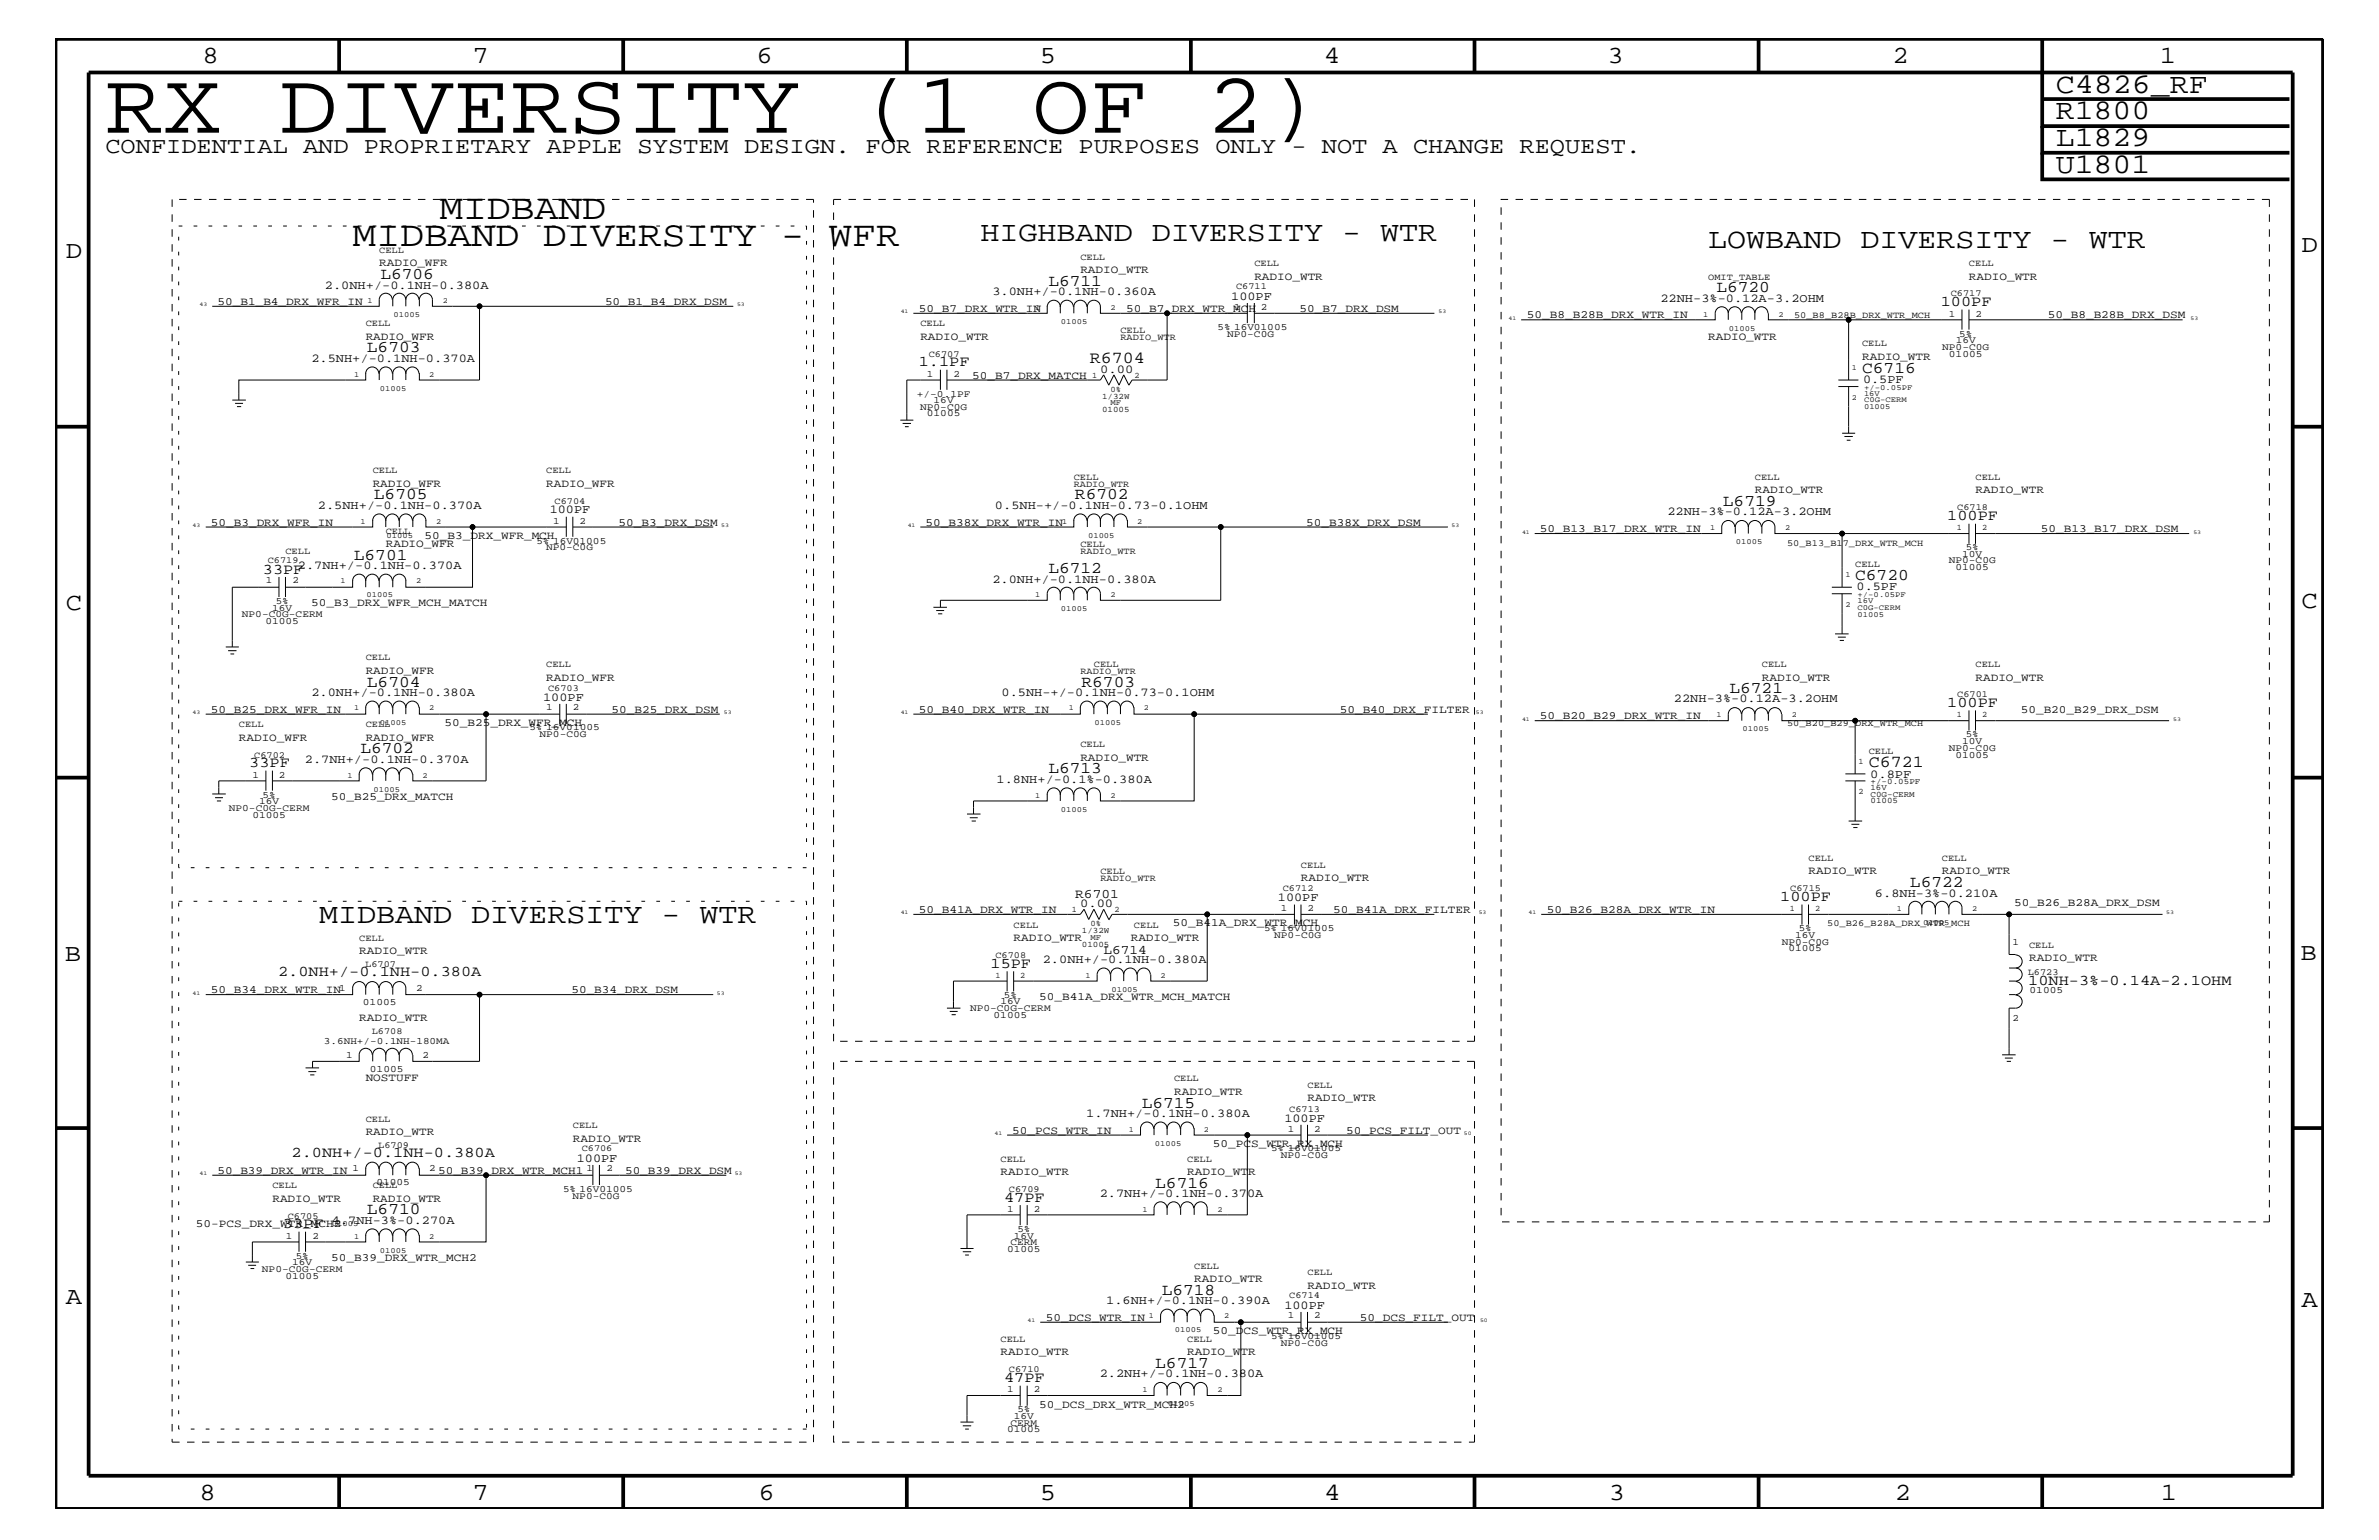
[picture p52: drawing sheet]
<svg xmlns="http://www.w3.org/2000/svg" width="432mm" height="279mm" viewBox="0 0 432 279" stroke-linecap="round" stroke-linejoin="round" font-family="sans-serif">
<defs><g id="words">
<text font-size="15.9" x="19.1" y="24.1">RX DIVERSITY (1 OF 2)</text>
<g font-size="6.5">
<text x="79.8" y="39.8">MIDBAND</text>
<text x="64" y="44.6">MIDBAND DIVERSITY - WFR</text>
</g>
<g font-size="5.2">
<text x="373.1" y="16.8">C4826_RF</text>
<text x="373.1" y="21.6">R1800</text>
<text x="373.1" y="26.5">L1829</text>
<text x="373.1" y="31.4">U1801</text>
<text x="178" y="43.7">HIGHBAND DIVERSITY - WTR</text>
<text x="310" y="45">LOWBAND DIVERSITY - WTR</text>
<text x="57.9" y="167.4">MIDBAND DIVERSITY - WTR</text>
</g>
<g font-size="4.5">
<text x="36.7" y="11.5">8</text>
<text x="85.8" y="11.5">7</text>
<text x="137.3" y="11.5">6</text>
<text x="188.7" y="11.5">5</text>
<text x="240.3" y="11.5">4</text>
<text x="291.8" y="11.5">3</text>
<text x="343.5" y="11.5">2</text>
<text x="392" y="11.5">1</text>
<text x="11.9" y="46.8">D</text>
<text x="417.7" y="45.7">D</text>
<text x="11.9" y="110.6">C</text>
<text x="417.7" y="110.3">C</text>
<text x="11.8" y="174.3">B</text>
<text x="417.6" y="174.2">B</text>
<text x="11.9" y="236.7">A</text>
<text x="417.7" y="237.1">A</text>
<text x="36.2" y="272.1">8</text>
<text x="85.8" y="272.1">7</text>
<text x="137.7" y="272.1">6</text>
<text x="188.7" y="272.1">5</text>
<text x="240.4" y="272.1">4</text>
<text x="292" y="272.1">3</text>
<text x="343.9" y="272.1">2</text>
<text x="392.2" y="272.1">1</text>
</g>
<text font-size="4.1" x="19.1" y="27.7">CONFIDENTIAL AND PROPRIETARY APPLE SYSTEM DESIGN. FOR REFERENCE PURPOSES ONLY - NOT A CHANGE REQUEST.</text>
<g font-size="3">
<text x="69" y="50.7">L6706</text>
<text x="190.3" y="51.8">L6711</text>
<text x="311.5" y="53">L6720</text>
<text x="66.6" y="64">L6703</text>
<text x="197.8" y="65.9">R6704</text>
<text x="338" y="67.7">C6716</text>
<text x="67.9" y="90.6">L6705</text>
<text x="195.1" y="90.6">R6702</text>
<text x="312.7" y="91.8">L6719</text>
<text x="64.2" y="101.5">L6701</text>
<text x="190.3" y="104">L6712</text>
<text x="336.7" y="105.3">C6720</text>
<text x="66.6" y="124.6">L6704</text>
<text x="196.3" y="124.6">R6703</text>
<text x="313.9" y="125.8">L6721</text>
<text x="65.4" y="136.7">L6702</text>
<text x="190.3" y="140.3">L6713</text>
<text x="339.2" y="139.2">C6721</text>
<text x="346.7" y="160.9">L6722</text>
<text x="207.2" y="200.9">L6715</text>
<text x="209.7" y="215.5">L6716</text>
<text x="66.6" y="220.3">L6710</text>
<text x="210.9" y="234.9">L6718</text>
<text x="209.7" y="248.2">L6717</text>
</g>
<g font-size="2.7">
<text x="352.3" y="55.6">100PF</text>
<text x="166.8" y="66.5">1.1PF</text>
<text x="353.4" y="94.3">100PF</text>
<text x="47.7" y="104.1">33PF</text>
<text x="353.4" y="128.3">100PF</text>
<text x="45.3" y="139.2">33PF</text>
<text x="323.1" y="163.5">100PF</text>
<text x="50.5" y="177.2">2.0NH+/-0.1NH-0.380A</text>
<text x="179.8" y="175.6">15PF</text>
<text x="368.1" y="178.7">10NH-3%-0.14A-2.1OHM</text>
<text x="52.9" y="209.9">2.0NH+/-0.1NH-0.380A</text>
<text x="182.2" y="218">47PF</text>
<text x="51.4" y="222.9">33PF</text>
<text x="182.2" y="250.7">47PF</text>
</g>
<g font-size="2.4">
<text x="195.2" y="162.8">R6701</text>
<text x="200.3" y="173.1">L6714</text>
</g>
<g font-size="2.2">
<text x="59" y="52.4">2.0NH+/-0.1NH-0.380A</text>
<text x="180.1" y="53.5">3.0NH+/-0.1NH-0.360A</text>
<text x="223.5" y="54.4">100PF</text>
<text x="301.4" y="54.7">22NH-3%-0.12A-3.2OHM</text>
<text x="56.5" y="65.6">2.5NH+/-0.1NH-0.370A</text>
<text x="199.7" y="67.6">0.00</text>
<text x="338.2" y="69.5">0.5PF</text>
<text x="57.7" y="92.3">2.5NH+/-0.1NH-0.370A</text>
<text x="99.8" y="93.2">100PF</text>
<text x="180.6" y="92.3">0.5NH-+/-0.1NH-0.73-0.1OHM</text>
<text x="302.6" y="93.5">22NH-3%-0.12A-3.2OHM</text>
<text x="54.1" y="103.2">2.7NH+/-0.1NH-0.370A</text>
<text x="180.1" y="105.7">2.0NH+/-0.1NH-0.380A</text>
<text x="337" y="107.1">0.5PF</text>
<text x="56.5" y="126.3">2.0NH+/-0.1NH-0.380A</text>
<text x="98.6" y="127.1">100PF</text>
<text x="181.8" y="126.3">0.5NH-+/-0.1NH-0.73-0.1OHM</text>
<text x="303.8" y="127.5">22NH-3%-0.12A-3.2OHM</text>
<text x="55.3" y="138.4">2.7NH+/-0.1NH-0.370A</text>
<text x="180.9" y="142">1.8NH+/-0.1%-0.380A</text>
<text x="339.4" y="141.1">0.8PF</text>
<text x="196" y="164.5">0.00</text>
<text x="231.9" y="163.5">100PF</text>
<text x="340.3" y="162.7">6.8NH-3%-0.210A</text>
<text x="189.3" y="174.8">2.0NH+/-0.1NH-0.380A</text>
<text x="197.1" y="202.6">1.7NH+/-0.1NH-0.380A</text>
<text x="233.1" y="203.5">100PF</text>
<text x="104.7" y="210.8">100PF</text>
<text x="199.6" y="217.2">2.7NH+/-0.1NH-0.370A</text>
<text x="60.2" y="222">4.7NH-3%-0.270A</text>
<text x="200.8" y="236.6">1.6NH+/-0.1NH-0.390A</text>
<text x="233.1" y="237.4">100PF</text>
<text x="199.6" y="249.9">2.2NH+/-0.1NH-0.380A</text>
</g>
<g font-size="2">
<text x="68.8" y="48.3">RADIO_WFR</text>
<text x="196.1" y="49.6">RADIO_WTR</text>
<text x="227.7" y="50.7">RADIO_WTR</text>
<text x="357.4" y="50.7">RADIO_WTR</text>
<text x="39.5" y="55.3">50_B1_B4_DRX_WFR_IN</text>
<text x="109.8" y="55.3">50_B1_B4_DRX_DSM</text>
<text x="166.8" y="56.6">50_B7_DRX_WTR_IN</text>
<text x="204.4" y="56.6">50_B7_DRX_WTR_MCH</text>
<text x="235.9" y="56.6">50_B7_DRX_DSM</text>
<text x="277.1" y="57.8">50_B8_B28B_DRX_WTR_IN</text>
<text x="371.7" y="57.8">50_B8_B28B_DRX_DSM</text>
<text x="66.4" y="61.7">RADIO_WFR</text>
<text x="167" y="61.7">RADIO_WTR</text>
<text x="310" y="61.7">RADIO_WTR</text>
<text x="338" y="65.3">RADIO_WTR</text>
<text x="176.4" y="68.7">50_B7_DRX_MATCH</text>
<text x="67.6" y="88.3">RADIO_WFR</text>
<text x="99.1" y="88.3">RADIO_WFR</text>
<text x="318.5" y="89.5">RADIO_WTR</text>
<text x="358.6" y="89.5">RADIO_WTR</text>
<text x="38.3" y="95.4">50_B3_DRX_WFR_IN</text>
<text x="112.3" y="95.4">50_B3_DRX_DSM</text>
<text x="168" y="95.4">50_B38X_DRX_WTR_IN</text>
<text x="237.1" y="95.4">50_B38X_DRX_DSM</text>
<text x="70" y="99.3">RADIO_WFR</text>
<text x="77" y="97.7">50_B3_DRX_WFR_MCH</text>
<text x="279.5" y="96.5">50_B13_B17_DRX_WTR_IN</text>
<text x="370.4" y="96.5">50_B13_B17_DRX_DSM</text>
<text x="56.5" y="109.9">50_B3_DRX_WFR_MCH_MATCH</text>
<text x="66.4" y="122.3">RADIO_WFR</text>
<text x="99.1" y="123.5">RADIO_WFR</text>
<text x="319.8" y="123.5">RADIO_WTR</text>
<text x="358.6" y="123.5">RADIO_WTR</text>
<text x="38.3" y="129.3">50_B25_DRX_WFR_IN</text>
<text x="80.7" y="131.7">50_B25_DRX_WFR_MCH</text>
<text x="111" y="129.3">50_B25_DRX_DSM</text>
<text x="166.8" y="129.3">50_B40_DRX_WTR_IN</text>
<text x="243.2" y="129.3">50_B40_DRX_FILTER</text>
<text x="279.5" y="130.5">50_B20_B29_DRX_WTR_IN</text>
<text x="366.8" y="129.3">50_B20_B29_DRX_DSM</text>
<text x="43.3" y="134.4">RADIO_WFR</text>
<text x="66.4" y="134.4">RADIO_WFR</text>
<text x="196.1" y="138">RADIO_WTR</text>
<text x="60.1" y="145.1">50_B25_DRX_MATCH</text>
<text x="236.1" y="159.9">RADIO_WTR</text>
<text x="328.3" y="158.6">RADIO_WTR</text>
<text x="352.5" y="158.6">RADIO_WTR</text>
<text x="166.8" y="165.6">50_B41A_DRX_WTR_IN</text>
<text x="242" y="165.6">50_B41A_DRX_FILTER</text>
<text x="280.8" y="165.6">50_B26_B28A_DRX_WTR_IN</text>
<text x="365.6" y="164.5">50_B26_B28A_DRX_DSM</text>
<text x="65.2" y="173.2">RADIO_WTR</text>
<text x="184" y="170.7">RADIO_WTR</text>
<text x="205.2" y="170.7">RADIO_WTR</text>
<text x="212.9" y="168.1">50_B41A_DRX_WTR_MCH</text>
<text x="368.3" y="174.4">RADIO_WTR</text>
<text x="38.3" y="180.2">50_B34_DRX_WTR_IN</text>
<text x="65.2" y="185.3">RADIO_WTR</text>
<text x="103.7" y="180.2">50_B34_DRX_DSM</text>
<text x="188.6" y="181.4">50_B41A_DRX_WTR_MCH_MATCH</text>
<text x="66.4" y="196.2">NOSTUFF</text>
<text x="213.1" y="198.7">RADIO_WTR</text>
<text x="237.3" y="199.8">RADIO_WTR</text>
<text x="66.4" y="205.9">RADIO_WTR</text>
<text x="104" y="207.1">RADIO_WTR</text>
<text x="183.7" y="205.7">50_PCS_WTR_IN</text>
<text x="220.1" y="208.1">50_PCS_WTR_RX_MCH</text>
<text x="244.3" y="205.7">50_PCS_FILT_OUT</text>
<text x="39.5" y="213">50_B39_DRX_WTR_IN</text>
<text x="79.5" y="213">50_B39_DRX_WTR_MCH1</text>
<text x="113.5" y="213">50_B39_DRX_DSM</text>
<text x="181.6" y="213.2">RADIO_WTR</text>
<text x="215.5" y="213.2">RADIO_WTR</text>
<text x="49.4" y="218">RADIO_WTR</text>
<text x="67.6" y="218">RADIO_WTR</text>
<text x="35.6" y="222.6">50-PCS_DRX_WTR_MCH2</text>
<text x="60.1" y="228.7">50_B39_DRX_WTR_MCH2</text>
<text x="216.7" y="232.6">RADIO_WTR</text>
<text x="237.3" y="233.8">RADIO_WTR</text>
<text x="189.8" y="239.6">50_DCS_WTR_IN</text>
<text x="246.8" y="239.6">50_DCS_FILT_OUT</text>
<text x="181.6" y="245.9">RADIO_WTR</text>
<text x="215.5" y="245.9">RADIO_WTR</text>
<text x="220.1" y="242">50_DCS_WTR_RX_MCH</text>
<text x="188.6" y="255.4">50_DCS_DRX_WTR_MCH2</text>
</g>
<g font-size="1.8">
<text x="221" y="59.8">5% 16V01005</text>
<text x="224" y="56.2">1</text>
<text x="228.9" y="56.2">2</text>
<text x="353.7" y="57.4">1</text>
<text x="358.6" y="57.4">2</text>
<text x="222.7" y="61.1">NP0-C0G</text>
<text x="352.5" y="63.4">NP0-C0G</text>
<text x="353.7" y="64.7">01005</text>
<text x="355" y="62.3">16V</text>
<text x="355.6" y="61.1">5%</text>
<text x="166.4" y="72">+/-0.1PF</text>
<text x="168.2" y="68.4">1</text>
<text x="173.1" y="68.4">2</text>
<text x="167" y="74.4">NP0-C0G</text>
<text x="168.2" y="75.6">01005</text>
<text x="169.5" y="73.2">16V</text>
<text x="100.4" y="95">1</text>
<text x="105.2" y="95">2</text>
<text x="97.4" y="98.7">5% 16V01005</text>
<text x="99.1" y="99.9">NP0-C0G</text>
<text x="356.2" y="101">10V</text>
<text x="356.8" y="99.9">5%</text>
<text x="48.3" y="105.9">1</text>
<text x="53.1" y="105.9">2</text>
<text x="353.7" y="102.2">NP0-C0G</text>
<text x="354.9" y="103.5">01005</text>
<text x="43.9" y="112">NP0-C0G-CERM</text>
<text x="48.2" y="113.1">01005</text>
<text x="49.4" y="110.8">16V</text>
<text x="50" y="109.5">5%</text>
<text x="99.1" y="128.9">1</text>
<text x="104" y="128.9">2</text>
<text x="96.1" y="132.5">5% 16V01005</text>
<text x="97.9" y="133.8">NP0-C0G</text>
<text x="353.7" y="136.2">NP0-C0G</text>
<text x="354.9" y="137.4">01005</text>
<text x="356.2" y="135">10V</text>
<text x="356.8" y="133.8">5%</text>
<text x="45.8" y="141.1">1</text>
<text x="50.6" y="141.1">2</text>
<text x="41.5" y="147.1">NP0-C0G-CERM</text>
<text x="45.8" y="148.4">01005</text>
<text x="47" y="145.9">16V</text>
<text x="47.7" y="144.7">5%</text>
<text x="232.5" y="165.3">1</text>
<text x="237.3" y="165.3">2</text>
<text x="229.4" y="168.9">5% 16V01005</text>
<text x="231.3" y="170.1">NP0-C0G</text>
<text x="323.4" y="171.4">NP0-C0G</text>
<text x="324.6" y="172.6">01005</text>
<text x="325.8" y="170.1">16V</text>
<text x="326.5" y="168.9">5%</text>
<text x="365.3" y="171.4">1</text>
<text x="61.6" y="179.9">1</text>
<text x="75.5" y="179.9">2</text>
<text x="65.9" y="182.4">01005</text>
<text x="176.1" y="183.5">NP0-C0G-CERM</text>
<text x="180.3" y="184.7">01005</text>
<text x="181.6" y="182.2">16V</text>
<text x="182.2" y="181">5%</text>
<text x="365.3" y="185.3">2</text>
<text x="368.4" y="180.1">01005</text>
<text x="58.8" y="189.3">3.6NH+/-0.1NH-180MA</text>
<text x="62.8" y="192">1</text>
<text x="76.7" y="192">2</text>
<text x="67.1" y="194.5">01005</text>
<text x="230.7" y="208.9">5% 16V01005</text>
<text x="233.8" y="205.3">1</text>
<text x="238.5" y="205.3">2</text>
<text x="64" y="212.5">1</text>
<text x="68.3" y="215.1">01005</text>
<text x="77.9" y="212.5">2</text>
<text x="106.4" y="212.5">1</text>
<text x="110.1" y="212.5">2</text>
<text x="232.5" y="210.2">NP0-C0G</text>
<text x="102.2" y="216.2">5% 16V01005</text>
<text x="103.9" y="217.5">NP0-C0G</text>
<text x="182.8" y="219.8">1</text>
<text x="187.6" y="219.8">2</text>
<text x="51.9" y="224.7">1</text>
<text x="56.7" y="224.7">2</text>
<text x="182.8" y="227.1">01005</text>
<text x="183.4" y="225.9">CERM</text>
<text x="184" y="224.7">16V</text>
<text x="184.7" y="223.5">5%</text>
<text x="47.5" y="230.7">NP0-C0G-CERM</text>
<text x="51.8" y="232">01005</text>
<text x="53" y="229.6">16V</text>
<text x="53.7" y="228.4">5%</text>
<text x="233.8" y="239.2">1</text>
<text x="238.5" y="239.2">2</text>
<text x="230.7" y="242.9">5% 16V01005</text>
<text x="232.5" y="244.1">NP0-C0G</text>
<text x="182.8" y="252.6">1</text>
<text x="184" y="257.4">16V</text>
<text x="184.7" y="256.2">5%</text>
<text x="187.6" y="252.6">2</text>
<text x="182.8" y="259.9">01005</text>
<text x="183.4" y="258.7">CERM</text>
</g>
<g font-size="1.7">
<text x="68.8" y="45.9">CELL</text>
<text x="196.1" y="47.1">CELL</text>
<text x="224.4" y="52.5">C6711</text>
<text x="227.7" y="48.3">CELL</text>
<text x="310" y="50.7">OMIT_TABLE</text>
<text x="354.1" y="53.8">C6717</text>
<text x="357.4" y="48.3">CELL</text>
<text x="66.4" y="59.2">CELL</text>
<text x="167" y="59.2">CELL</text>
<text x="325.6" y="57.8">50_B8_B28B_DRX_WTR_MCH</text>
<text x="168.6" y="64.7">C6707</text>
<text x="203.4" y="61.7">RADIO_WTR</text>
<text x="203.4" y="60.4">CELL</text>
<text x="338" y="62.9">CELL</text>
<text x="67.6" y="85.9">CELL</text>
<text x="99.1" y="85.9">CELL</text>
<text x="194.9" y="87.1">CELL</text>
<text x="194.9" y="88.3">RADIO_WTR</text>
<text x="318.5" y="87.1">CELL</text>
<text x="358.6" y="87.1">CELL</text>
<text x="100.7" y="91.4">C6704</text>
<text x="355.3" y="92.6">C6718</text>
<text x="51.8" y="100.4">CELL</text>
<text x="70" y="96.8">CELL</text>
<text x="196.1" y="100.4">RADIO_WTR</text>
<text x="196.1" y="99.3">CELL</text>
<text x="324.4" y="99">50_B13_B17_DRX_WTR_MCH</text>
<text x="48.6" y="102.2">C6719</text>
<text x="336.7" y="102.9">CELL</text>
<text x="66.4" y="119.8">CELL</text>
<text x="99.1" y="121">CELL</text>
<text x="99.5" y="125.3">C6703</text>
<text x="196.1" y="122.3">RADIO_WTR</text>
<text x="198.5" y="121">CELL</text>
<text x="319.8" y="121">CELL</text>
<text x="358.6" y="121">CELL</text>
<text x="43.3" y="131.9">CELL</text>
<text x="66.4" y="131.9">CELL</text>
<text x="324.4" y="131.7">50_B20_B29_DRX_WTR_MCH</text>
<text x="355.3" y="126.5">C6701</text>
<text x="46.1" y="137.4">C6702</text>
<text x="196.1" y="135.6">CELL</text>
<text x="339.2" y="136.8">CELL</text>
<text x="199.7" y="159.9">RADIO_WTR</text>
<text x="199.7" y="158.6">CELL</text>
<text x="232.8" y="161.7">C6712</text>
<text x="236.1" y="157.4">CELL</text>
<text x="325" y="161.7">C6715</text>
<text x="328.3" y="156.2">CELL</text>
<text x="352.5" y="156.2">CELL</text>
<text x="65.2" y="170.7">CELL</text>
<text x="180.7" y="173.8">C6708</text>
<text x="184" y="168.3">CELL</text>
<text x="205.8" y="168.3">CELL</text>
<text x="331.6" y="168.1">50_B26_B28A_DRX_WTR_MCH</text>
<text x="368.3" y="172">CELL</text>
<text x="66.3" y="175.5">L6707</text>
<text x="368" y="176.8">L6723</text>
<text x="67.5" y="187.6">L6708</text>
<text x="213.1" y="196.2">CELL</text>
<text x="237.3" y="197.4">CELL</text>
<text x="66.4" y="203.5">CELL</text>
<text x="234" y="201.7">C6713</text>
<text x="68.7" y="208.2">L6709</text>
<text x="104" y="204.7">CELL</text>
<text x="105.6" y="208.9">C6706</text>
<text x="49.4" y="215.6">CELL</text>
<text x="67.6" y="215.6">CELL</text>
<text x="181.6" y="210.8">CELL</text>
<text x="215.5" y="210.8">CELL</text>
<text x="52.2" y="221.1">C6705</text>
<text x="183.1" y="216.2">C6709</text>
<text x="216.7" y="230.2">CELL</text>
<text x="237.3" y="231.3">CELL</text>
<text x="234" y="235.6">C6714</text>
<text x="181.6" y="243.5">CELL</text>
<text x="215.5" y="243.5">CELL</text>
<text x="183.1" y="248.9">C6710</text>
</g>
<g font-size="1.5">
<text x="198.2" y="68.5">1</text>
<text x="201.5" y="71.1">0%</text>
<text x="205.9" y="68.5">2</text>
<text x="200" y="74.7">01005</text>
<text x="200" y="72.3">1/32W</text>
<text x="201.5" y="73.5">MF</text>
<text x="355.2" y="96.2">1</text>
<text x="359.7" y="96.2">2</text>
<text x="355.2" y="130.2">1</text>
<text x="359.7" y="130.2">2</text>
<text x="337.3" y="138.6">1</text>
<text x="339.5" y="143.4">16V</text>
<text x="339.5" y="142.3">+/-0.05PF</text>
<text x="337.3" y="144">2</text>
<text x="339.5" y="145.7">01005</text>
<text x="339.5" y="144.6">C0G-CERM</text>
<text x="194.6" y="165.6">1</text>
<text x="202.3" y="165.6">2</text>
<text x="324.9" y="165.3">1</text>
<text x="329.4" y="165.3">2</text>
<text x="196.4" y="169.3">1/32W</text>
<text x="196.4" y="171.7">01005</text>
<text x="197.9" y="170.5">MF</text>
<text x="197.9" y="168.1">0%</text>
<text x="180.7" y="177.4">1</text>
<text x="185.2" y="177.4">2</text>
</g>
<g font-size="1.4">
<text x="66.7" y="55">1</text>
<text x="71.4" y="57.5">01005</text>
<text x="80.3" y="55">2</text>
<text x="187.9" y="56.2">1</text>
<text x="192.6" y="58.7">01005</text>
<text x="201.6" y="56.2">2</text>
<text x="309.1" y="57.4">1</text>
<text x="313.8" y="60">01005</text>
<text x="322.8" y="57.4">2</text>
<text x="64.3" y="68.4">1</text>
<text x="69" y="70.9">01005</text>
<text x="77.9" y="68.4">2</text>
<text x="336.1" y="67.1">1</text>
<text x="338.3" y="71.8">16V</text>
<text x="338.3" y="70.7">+/-0.05PF</text>
<text x="336.1" y="72.6">2</text>
<text x="338.3" y="73">C0G-CERM</text>
<text x="338.3" y="74.3">01005</text>
<text x="65.4" y="95">1</text>
<text x="79.2" y="95">2</text>
<text x="192.8" y="95">1</text>
<text x="206.4" y="95">2</text>
<text x="70.1" y="97.6">01005</text>
<text x="197.5" y="97.6">01005</text>
<text x="310.4" y="96.2">1</text>
<text x="315.1" y="98.7">01005</text>
<text x="324" y="96.2">2</text>
<text x="61.8" y="105.9">1</text>
<text x="75.5" y="105.9">2</text>
<text x="334.9" y="104.7">1</text>
<text x="66.5" y="108.4">01005</text>
<text x="187.9" y="108.3">1</text>
<text x="192.6" y="110.9">01005</text>
<text x="201.6" y="108.3">2</text>
<text x="334.9" y="110.2">2</text>
<text x="337.1" y="111.9">01005</text>
<text x="337.1" y="109.4">16V</text>
<text x="337.1" y="108.3">+/-0.05PF</text>
<text x="337.1" y="110.6">C0G-CERM</text>
<text x="64.3" y="128.9">1</text>
<text x="69" y="131.5">01005</text>
<text x="77.9" y="128.9">2</text>
<text x="194" y="128.9">1</text>
<text x="198.7" y="131.5">01005</text>
<text x="207.6" y="128.9">2</text>
<text x="311.6" y="130.2">1</text>
<text x="325.2" y="130.2">2</text>
<text x="316.3" y="132.7">01005</text>
<text x="63.1" y="141.1">1</text>
<text x="67.8" y="143.6">01005</text>
<text x="76.7" y="141.1">2</text>
<text x="187.9" y="144.7">1</text>
<text x="192.6" y="147.3">01005</text>
<text x="201.6" y="144.7">2</text>
<text x="344.3" y="165.3">1</text>
<text x="349" y="167.8">01005</text>
<text x="358" y="165.3">2</text>
<text x="197" y="177.4">1</text>
<text x="201.7" y="179.9">01005</text>
<text x="210.7" y="177.4">2</text>
<text x="204.9" y="205.3">1</text>
<text x="209.6" y="207.9">01005</text>
<text x="218.5" y="205.3">2</text>
<text x="207.3" y="219.8">1</text>
<text x="221" y="219.8">2</text>
<text x="60.2" y="222.4">01005</text>
<text x="64.3" y="224.7">1</text>
<text x="69" y="227.3">01005</text>
<text x="77.9" y="224.7">2</text>
<text x="208.5" y="239.2">1</text>
<text x="222.2" y="239.2">2</text>
<text x="213.2" y="241.8">01005</text>
<text x="207.3" y="252.6">1</text>
<text x="212" y="255.1">01005</text>
<text x="221" y="252.6">2</text>
</g>
<g font-size="1">
<text x="36.2" y="55.6">43</text>
<text x="133.8" y="55.6">53</text>
<text x="163.5" y="56.8">41</text>
<text x="261.1" y="56.8">53</text>
<text x="273.8" y="58">41</text>
<text x="397.6" y="58">53</text>
<text x="35" y="95.6">43</text>
<text x="130.9" y="95.6">53</text>
<text x="164.8" y="95.6">41</text>
<text x="263.5" y="95.6">53</text>
<text x="276.3" y="96.8">41</text>
<text x="398.1" y="96.8">53</text>
<text x="35" y="129.6">43</text>
<text x="131.4" y="129.6">53</text>
<text x="163.5" y="129.6">41</text>
<text x="267.9" y="129.6">53</text>
<text x="276.3" y="130.8">41</text>
<text x="394.5" y="130.8">53</text>
<text x="163.5" y="165.9">41</text>
<text x="268.4" y="165.9">53</text>
<text x="277.5" y="165.9">41</text>
<text x="393.2" y="165.9">53</text>
<text x="35" y="180.5">41</text>
<text x="130.1" y="180.5">53</text>
<text x="180.5" y="205.9">41</text>
<text x="265.7" y="205.9">50</text>
<text x="36.2" y="213.2">41</text>
<text x="133.4" y="213.2">53</text>
<text x="186.5" y="239.9">41</text>
<text x="268.6" y="239.9">50</text>
</g>
</g></defs>
<g fill="none" stroke="#000" stroke-width=".18">
<path d="M71.2 54.4a1.19 1.19 0 0 0-1.2-1.2 1.19 1.19 0 0 0-1.2 1.2v1.2h-30.3M73.7 54.4a1.19 1.19 0 0 1 1.1-1.2 1.19 1.19 0 0 1 1.2 1.2M73.7 54.4a1.19 1.19 0 0 0-1.2-1.2 1.19 1.19 0 0 0-1.2 1.2v1.2M73.7 54.4v1.2M76.1 55.6v-1.2a1.19 1.19 0 0 1 1.2-1.2 1.19 1.19 0 0 1 1.2 1.2v1.2h54.6M87 55.6v13.3h-10.9v-1.2M190.1 55.6v1.2h-24.3M190.1 55.7a1.19 1.19 0 0 1 1.2-1.2 1.19 1.19 0 0 1 1.1 1.2 1.19 1.19 0 0 1 1.2-1.2 1.19 1.19 0 0 1 1.2 1.2M192.4 55.6v1.2M194.9 55.7a1.19 1.19 0 0 1 1.2-1.2 1.19 1.19 0 0 1 1.2 1.2M194.9 55.6v1.2M197.4 55.7a1.19 1.19 0 0 1 1.1-1.2 1.19 1.19 0 0 1 1.2 1.2"/>
<path d="M197.4 55.6v1.2M199.7 55.6v1.2h12.1M226.4 56.8h-14.6v12.1h-6.3l-.6 1-.9-1.9-.9 1.9-.9-1.9-.9 1.9-1-1.9-.6 .9h-27.8M226.4 55v3.6M227.7 55v3.6M227.7 56.8h32.7M313.7 56.8a1.19 1.19 0 0 0-1.2-1.1 1.19 1.19 0 0 0-1.2 1.1v1.2h-35.2M313.7 56.8a1.19 1.19 0 0 1 1.2-1.1 1.19 1.19 0 0 1 1.2 1.1M313.7 56.8v1.2M318.5 56.8a1.19 1.19 0 0 0-1.2-1.1 1.19 1.19 0 0 0-1.2 1.1v1.2M318.5 56.8a1.19 1.19 0 0 1 1.2-1.1 1.19 1.19 0 0 1 1.2 1.1M318.5 56.8v1.2"/>
<path d="M321 56.8v1.2h35.1M335.5 58v10.9M356.1 56.2v3.6M357.4 56.2v3.6M357.4 58h38.8M42.2 72.6h2.4M42.7 73.2h1.4M43 73.8h.8M66.4 67.7v1.2h-23.1v3.7M66.4 67.8a1.19 1.19 0 0 1 1.2-1.2 1.19 1.19 0 0 1 1.1 1.2M68.8 67.8a1.19 1.19 0 0 1 1.2-1.2 1.19 1.19 0 0 1 1.2 1.2M68.8 67.7v1.2"/>
<path d="M71.3 67.8a1.19 1.19 0 0 1 1.2-1.2 1.19 1.19 0 0 1 1.2 1.2 1.19 1.19 0 0 1 1.1-1.2 1.19 1.19 0 0 1 1.2 1.2M71.3 67.7v1.2M73.7 67.7v1.2M163.4 76.2h2.4M163.8 76.8h1.6M164.3 77.4h.6M170.7 67.1v3.6M170.7 68.9h-6.1v7.3M171.9 67.1v3.6M333.7 68.9h3.6M333.7 70.1h3.6M334.3 78.6h2.4"/>
<path d="M334.8 79.2h1.5M335.2 79.9h.7M335.5 70.1v8.5M67.6 94.3v1.3h-30.3M67.6 94.4a1.19 1.19 0 0 1 1.2-1.2 1.19 1.19 0 0 1 1.2 1.2 1.19 1.19 0 0 1 1.2-1.2 1.19 1.19 0 0 1 1.2 1.2M70 94.3v1.3M72.5 94.4a1.19 1.19 0 0 1 1.2-1.2 1.19 1.19 0 0 1 1.1 1.2M72.5 94.3v1.3M74.9 94.4a1.19 1.19 0 0 1 1.2-1.2 1.19 1.19 0 0 1 1.2 1.2M74.9 94.3v1.3M77.3 94.3v1.3h8.5v10.9h-12.1v-1.2M85.8 95.6h17"/>
<path d="M102.8 93.8v3.6M104 93.8v3.6M104 95.6h25.5M194.9 94.3v1.3h-27.9M194.9 94.4a1.19 1.19 0 0 1 1.2-1.2 1.19 1.19 0 0 1 1.2 1.2M197.4 94.4a1.19 1.19 0 0 1 1.1-1.2 1.19 1.19 0 0 1 1.2 1.2 1.19 1.19 0 0 1 1.2-1.2 1.19 1.19 0 0 1 1.2 1.2M197.4 94.3v1.3M199.7 94.3v1.3M202.2 94.4a1.19 1.19 0 0 1 1.2-1.2 1.19 1.19 0 0 1 1.2 1.2M202.2 94.3v1.3M204.6 94.3v1.3h58.2M221.6 95.6v13.3h-21.9v-1.2a1.19 1.19 0 0 0-1.2-1.2 1.19 1.19 0 0 0-1.1 1.2v1.2"/>
<path d="M314.9 95.6a1.19 1.19 0 0 0-1.2-1.2 1.19 1.19 0 0 0-1.2 1.2v1.2h-33.9M317.3 95.6a1.19 1.19 0 0 1 1.2-1.2 1.19 1.19 0 0 1 1.2 1.2M317.3 95.6a1.19 1.19 0 0 0-1.2-1.2 1.19 1.19 0 0 0-1.1 1.2v1.2M317.3 95.6v1.2M319.8 96.8v-1.2a1.19 1.19 0 0 1 1.2-1.2 1.19 1.19 0 0 1 1.2 1.2v1.2h12.1M357.4 96.8h-23.1v9.7M357.4 95v3.7M358.6 95v3.7M358.6 96.8h38.7M41 117.4h2.3M41.4 118.1h1.5M41.8 118.6h.7"/>
<path d="M50.6 104.7v3.6M50.6 106.5h-8.4v10.9M51.8 104.7v3.6M64 105.3v1.2h-12.2M64 105.4a1.19 1.19 0 0 1 1.2-1.2 1.19 1.19 0 0 1 1.2 1.2 1.19 1.19 0 0 1 1.2-1.2 1.19 1.19 0 0 1 1.1 1.2M66.4 105.3v1.2M68.8 105.4a1.19 1.19 0 0 1 1.2-1.2 1.19 1.19 0 0 1 1.2 1.2M68.8 105.3v1.2M71.3 105.4a1.19 1.19 0 0 1 1.2-1.2 1.19 1.19 0 0 1 1.2 1.2M71.3 105.3v1.2M169.4 110.2h2.5M169.9 110.8h1.5"/>
<path d="M170.3 111.4h.7M192.4 107.7a1.19 1.19 0 0 0-1.1-1.2 1.19 1.19 0 0 0-1.2 1.2v1.2h-19.4v1.3M192.4 107.7a1.19 1.19 0 0 1 1.2-1.2 1.19 1.19 0 0 1 1.2 1.2M192.4 107.7v1.2M197.3 107.7a1.19 1.19 0 0 0-1.2-1.2 1.19 1.19 0 0 0-1.2 1.2v1.2M332.5 106.5h3.6M332.5 107.7h3.6M333.1 115h2.4M333.6 115.6h1.4M333.9 116.2h.8M334.3 107.7v7.3M48.3 139.8v3.7"/>
<path d="M49.4 139.8v3.7M66.4 128.3v1.3h-29.1M66.4 128.4a1.19 1.19 0 0 1 1.2-1.2 1.19 1.19 0 0 1 1.1 1.2M68.8 128.4a1.19 1.19 0 0 1 1.2-1.2 1.19 1.19 0 0 1 1.2 1.2M68.8 128.3v1.3M71.3 128.4a1.19 1.19 0 0 1 1.2-1.2 1.19 1.19 0 0 1 1.2 1.2 1.19 1.19 0 0 1 1.1-1.2 1.19 1.19 0 0 1 1.2 1.2M71.3 128.3v1.3M73.7 128.3v1.3M76.1 128.3v1.3h12.1M101.6 129.6h-13.4v12.1h-13.3v-1.3M101.6 127.7v3.6M102.8 127.7v3.6"/>
<path d="M102.8 129.6h27.8M196.1 128.3v1.3h-30.3M196.1 128.4a1.19 1.19 0 0 1 1.2-1.2 1.19 1.19 0 0 1 1.2 1.2M198.5 128.4a1.19 1.19 0 0 1 1.2-1.2 1.19 1.19 0 0 1 1.2 1.2M198.5 128.3v1.3M201 128.4a1.19 1.19 0 0 1 1.2-1.2 1.19 1.19 0 0 1 1.2 1.2 1.19 1.19 0 0 1 1.2-1.2 1.19 1.19 0 0 1 1.1 1.2M201 128.3v1.3M203.4 128.3v1.3M205.8 128.3v1.3h10.9M259.2 129.6h-42.5v15.7h-17v-1.3M316.1 129.6a1.19 1.19 0 0 0-1.2-1.2 1.19 1.19 0 0 0-1.2 1.2v1.2h-35.1M318.5 129.6a1.19 1.19 0 0 1 1.2-1.2 1.19 1.19 0 0 1 1.2 1.2"/>
<path d="M318.5 129.6a1.19 1.19 0 0 0-1.2-1.2 1.19 1.19 0 0 0-1.2 1.2v1.2M318.5 129.6v1.2M323.3 129.6a1.19 1.19 0 0 0-1.1-1.2 1.19 1.19 0 0 0-1.2 1.2v1.2M323.4 129.6v1.2h34M336.7 130.8v9.6M357.4 128.9v3.6M358.6 128.9v3.6M358.6 130.8h35.1M38.5 144h2.5M39 144.7h1.5M39.4 145.3h.7M48.3 141.7h-8.6v2.3"/>
<path d="M65.2 140.4v1.3h-15.8M65.2 140.5a1.19 1.19 0 0 1 1.2-1.2 1.19 1.19 0 0 1 1.2 1.2M67.6 140.5a1.19 1.19 0 0 1 1.2-1.2 1.19 1.19 0 0 1 1.2 1.2 1.19 1.19 0 0 1 1.2-1.2 1.19 1.19 0 0 1 1.2 1.2M67.6 140.4v1.3M70 140.4v1.3M72.5 140.5a1.19 1.19 0 0 1 1.2-1.2 1.19 1.19 0 0 1 1.1 1.2M72.5 140.4v1.3M175.5 147.7h2.5M176 148.4h1.5M176.4 149h.7M190.1 144v1.3h-13.4v2.4M190.1 144.1a1.19 1.19 0 0 1 1.2-1.2 1.19 1.19 0 0 1 1.1 1.2 1.19 1.19 0 0 1 1.2-1.2 1.19 1.19 0 0 1 1.2 1.2"/>
<path d="M192.4 144v1.3M194.9 144.1a1.19 1.19 0 0 1 1.2-1.2 1.19 1.19 0 0 1 1.2 1.2M194.9 144v1.3M197.4 144.1a1.19 1.19 0 0 1 1.1-1.2 1.19 1.19 0 0 1 1.2 1.2M197.4 144v1.3M334.9 141.7h3.7M334.9 140.4h3.7M335.5 149h2.5M336 149.5h1.5M336.4 150.1h.7M336.7 141.7v7.3M66.4 179.3a1.19 1.19 0 0 0-1.2-1.2 1.19 1.19 0 0 0-1.2 1.2v1.2h-26.7"/>
<path d="M66.4 179.3a1.19 1.19 0 0 1 1.2-1.2 1.19 1.19 0 0 1 1.1 1.2M66.4 179.3v1.2M71.2 179.3a1.19 1.19 0 0 0-1.2-1.2 1.19 1.19 0 0 0-1.2 1.2v1.2M165.8 165.9h30.3l.7-.9 .8 1.8 .9-1.8 1 1.8 .8-1.8 1 1.8M182.8 178h-9.7v4.9M182.8 176.2v3.7M184 176.2v3.7M201.5 176.8a1.19 1.19 0 0 0-1.2-1.2 1.19 1.19 0 0 0-1.2 1.2v1.2h-15.1M204 176.8a1.19 1.19 0 0 1 1.1-1.2 1.19 1.19 0 0 1 1.2 1.2M204 176.8a1.19 1.19 0 0 0-1.2-1.2 1.19 1.19 0 0 0-1.2 1.2v1.2M204 176.8v1.2M208.8 176.8a1.19 1.19 0 0 0-1.2-1.2 1.19 1.19 0 0 0-1.2 1.2v1.2"/>
<path d="M219.1 165.9v12.1h-10.2v-1.2M235 165.9h-33.2l-.5 1M235 164.1v3.7M236.1 165.9h24.3M236.1 164.1v3.7M279.7 165.9h47.4M327.1 164.1v3.7M328.3 164.1v3.7M348.8 164.7a1.19 1.19 0 0 0-1.2-1.2 1.19 1.19 0 0 0-1.1 1.2v1.2h-18.2M348.8 164.7a1.19 1.19 0 0 1 1.2-1.2 1.19 1.19 0 0 1 1.2 1.2M348.8 164.7v1.2M353.7 164.7a1.19 1.19 0 0 0-1.2-1.2 1.19 1.19 0 0 0-1.2 1.2v1.2"/>
<path d="M353.7 165.9v-1.2a1.19 1.19 0 0 1 1.2-1.2 1.19 1.19 0 0 1 1.2 1.2v1.2h8.6M364.7 175.6h1.1a1.19 1.19 0 0 1 1.2 1.2 1.19 1.19 0 0 1-1.1 1.2M364.7 178h1.1M365.8 178.1a1.19 1.19 0 0 1 1.2 1.2 1.19 1.19 0 0 1-1.1 1.2M365.8 173.3a1.19 1.19 0 0 1 1.2 1.1 1.19 1.19 0 0 1-1.1 1.2M392.5 165.9h-27.8v7.3h1.1M55.5 193.7h2.4M56 194.4h1.4M56.3 195h.8M67.6 191.4a1.19 1.19 0 0 0-1.2-1.2 1.19 1.19 0 0 0-1.2 1.2v1.2h-8.5v1.1M70 191.4a1.19 1.19 0 0 1 1.2-1.2 1.19 1.19 0 0 1 1.2 1.2M70 191.4a1.19 1.19 0 0 0-1.2-1.2 1.19 1.19 0 0 0-1.2 1.2v1.2"/>
<path d="M70 191.4v1.2M71.3 180.5v-1.2a1.19 1.19 0 0 1 1.2-1.2 1.19 1.19 0 0 1 1.2 1.2v1.2h55.8M74.8 191.4a1.19 1.19 0 0 0-1.1-1.2 1.19 1.19 0 0 0-1.2 1.2v1.2M87 180.5v12.1h-12.1v-1.2M171.9 182.9h2.4M172.4 183.5h1.4M172.7 184.1h.8M363.4 191.4h2.4M363.9 192h1.4M364.2 192.6h.8M364.7 180.5h1.1M365.8 180.5a1.19 1.19 0 0 1 1.2 1.2 1.19 1.19 0 0 1-1.1 1.2"/>
<path d="M365.8 182.9h-1.1v8.5M66.4 211.9v1.3h-27.9M66.4 212a1.19 1.19 0 0 1 1.2-1.2 1.19 1.19 0 0 1 1.1 1.2M68.8 212a1.19 1.19 0 0 1 1.2-1.2 1.19 1.19 0 0 1 1.2 1.2M68.8 211.9v1.3M71.3 212a1.19 1.19 0 0 1 1.2-1.2 1.19 1.19 0 0 1 1.2 1.2 1.19 1.19 0 0 1 1.1-1.2 1.19 1.19 0 0 1 1.2 1.2M71.3 211.9v1.3M73.7 211.9v1.3M76.1 211.9v1.3h12.1M107.6 213.2h-19.4v12.1h-12.1v-1.2M107.6 211.4v3.6M108.8 211.4v3.6"/>
<path d="M108.8 213.2h23M185.2 218.6v3.7M186.4 218.6v3.7M207 204.7v1.2h-24.2M207 204.8a1.19 1.19 0 0 1 1.2-1.2 1.19 1.19 0 0 1 1.2 1.2M209.5 204.8a1.19 1.19 0 0 1 1.2-1.2 1.19 1.19 0 0 1 1.1 1.2 1.19 1.19 0 0 1 1.2-1.2 1.19 1.19 0 0 1 1.2 1.2M209.5 204.7v1.2M211.8 219.2a1.19 1.19 0 0 0-1.1-1.2 1.19 1.19 0 0 0-1.2 1.2v1.2h-23.1M211.8 219.2a1.19 1.19 0 0 1 1.2-1.2 1.19 1.19 0 0 1 1.2 1.2M211.8 204.7v1.2M211.8 219.2v1.2M214.3 204.8a1.19 1.19 0 0 1 1.2-1.2 1.19 1.19 0 0 1 1.2 1.2"/>
<path d="M214.3 204.7v1.2M216.7 219.2a1.19 1.19 0 0 0-1.2-1.2 1.19 1.19 0 0 0-1.2 1.2v1.2M216.7 204.7v1.2h9.7M236.1 205.9h-9.7v14.5h-7.3v-1.2a1.19 1.19 0 0 0-1.2-1.2 1.19 1.19 0 0 0-1.2 1.2v1.2M236.1 204.1v3.6M237.3 204.1v3.6M237.3 205.9h21.9M44.6 229h2.4M45 229.6h1.5M45.5 230.2h.6M54.3 223.5v3.6M54.3 225.3h-8.5v3.7"/>
<path d="M55.5 223.5v3.6M66.4 224.1v1.2h-10.9M66.4 224.1a1.19 1.19 0 0 1 1.2-1.1 1.19 1.19 0 0 1 1.1 1.1M68.8 224.1a1.19 1.19 0 0 1 1.2-1.1 1.19 1.19 0 0 1 1.2 1.1M68.8 224.1v1.2M71.3 224.1a1.19 1.19 0 0 1 1.2-1.1 1.19 1.19 0 0 1 1.2 1.1 1.19 1.19 0 0 1 1.1-1.1 1.19 1.19 0 0 1 1.2 1.1M71.3 224.1v1.2M73.7 224.1v1.2M174.3 226.5h2.4M174.8 227.1h1.5M175.2 227.7h.7M185.2 220.4h-9.7v6.1"/>
<path d="M210.7 238.6v1.3h-21.9M210.7 238.7a1.19 1.19 0 0 1 1.1-1.2 1.19 1.19 0 0 1 1.2 1.2M213.1 238.7a1.19 1.19 0 0 1 1.2-1.2 1.19 1.19 0 0 1 1.2 1.2 1.19 1.19 0 0 1 1.2-1.2 1.19 1.19 0 0 1 1.1 1.2M213.1 238.6v1.3M215.5 238.6v1.3M217.9 238.7a1.19 1.19 0 0 1 1.2-1.2 1.19 1.19 0 0 1 1.2 1.2M217.9 238.6v1.3M220.4 238.6v1.3h4.8M236.1 239.9h-10.9v13.3h-6.1v-1.2a1.19 1.19 0 0 0-1.2-1.2 1.19 1.19 0 0 0-1.2 1.2v1.2M236.1 238v3.7M237.3 238v3.7M237.3 239.9h25.5"/>
<path d="M174.3 258h2.4M174.8 258.7h1.5M175.2 259.3h.7M185.2 253.2h-9.7v4.8M185.2 251.4v3.6M186.4 251.4v3.6M211.8 252a1.19 1.19 0 0 0-1.1-1.2 1.19 1.19 0 0 0-1.2 1.2v1.2h-23.1M211.8 252a1.19 1.19 0 0 1 1.2-1.2 1.19 1.19 0 0 1 1.2 1.2M211.8 252v1.2M216.7 252a1.19 1.19 0 0 0-1.2-1.2 1.19 1.19 0 0 0-1.2 1.2v1.2"/>
<circle cx="87" cy="55.6" r=".42"/>
<circle cx="211.8" cy="56.8" r=".42"/>
<circle cx="335.5" cy="58" r=".42"/>
<circle cx="85.8" cy="95.6" r=".42"/>
<circle cx="221.6" cy="95.6" r=".42"/>
<circle cx="334.3" cy="96.8" r=".42"/>
<circle cx="88.2" cy="129.6" r=".42"/>
<circle cx="216.7" cy="129.6" r=".42"/>
<circle cx="336.7" cy="130.8" r=".42"/>
<circle cx="219.1" cy="165.9" r=".42"/>
<circle cx="364.7" cy="165.9" r=".42"/>
<circle cx="87" cy="180.5" r=".42"/>
<circle cx="88.2" cy="213.2" r=".42"/>
<circle cx="226.4" cy="205.9" r=".42"/>
<circle cx="225.2" cy="239.9" r=".42"/>
</g>
<g fill="none" stroke="#000" stroke-width=".68" stroke-linecap="butt">
<path d="M10.1 7.1h411.5v266.7h-411.5zM16.1 13.2h400v254.5h-400zM61.6 7.1v6.1M113.1 7.1v6.1M164.6 7.1v6.1M216.2 7.1v6.1M267.6 7.1v6.1M319.2 7.1v6.1M370.7 7.1v15.8h44.8M370.7 18h44.8M370.7 22.9v4.8h44.8M370.7 27.7v4.8h44.8"/>
<path d="M10.1 77.4h6M416.1 77.4h5.5M10.1 141.1h6M416.1 141.1h5.5M10.1 204.7h6M416.1 204.7h5.5M61.6 267.7v6.1M113.1 267.7v6.1M164.6 267.7v6.1M216.2 268v5.8M267.6 267.7v6.1M319.2 267.7v6.1"/>
<path d="M370.7 267.7v6.1"/>
</g>
<path d="M32.4 41h114M146.4 41v116.4M32.4 157.4v-116.4M146.4 157.4h-114M32.4 163.5h114M146.4 163.5v95.8M32.4 259.3v-95.8M146.4 259.3h-114" fill="none" stroke="#000" stroke-width=".18" stroke-dasharray=".7 2" stroke-linecap="butt"/>
<path d="M31.2 36.2v225.4M147.7 36.2h-116.5M151.3 36.2h116.3M267.6 36.2v152.7M411.9 36.2v185.5M411.9 36.2h-139.4v185.5h139.4M151.3 188.9v-152.7M267.6 188.9h-116.3M267.6 192.6v69M267.6 192.6h-116.3v69h116.3M31.2 261.6h116.5M147.7 261.6v-225.4" fill="none" stroke="#000" stroke-width=".18" stroke-dasharray="1.4 1.4" stroke-linecap="butt"/>
<g fill="#000">
<circle cx="87" cy="55.6" r=".42"/>
<circle cx="211.8" cy="56.8" r=".42"/>
<circle cx="335.5" cy="58" r=".42"/>
<circle cx="85.8" cy="95.6" r=".42"/>
<circle cx="221.6" cy="95.6" r=".42"/>
<circle cx="334.3" cy="96.8" r=".42"/>
<circle cx="88.2" cy="129.6" r=".42"/>
<circle cx="216.7" cy="129.6" r=".42"/>
<circle cx="336.7" cy="130.8" r=".42"/>
<circle cx="219.1" cy="165.9" r=".42"/>
<circle cx="364.7" cy="165.9" r=".42"/>
<circle cx="87" cy="180.5" r=".42"/>
<circle cx="88.2" cy="213.2" r=".42"/>
<circle cx="226.4" cy="205.9" r=".42"/>
<circle cx="225.2" cy="239.9" r=".42"/>
</g>
<use href="#words"/>
</svg>
